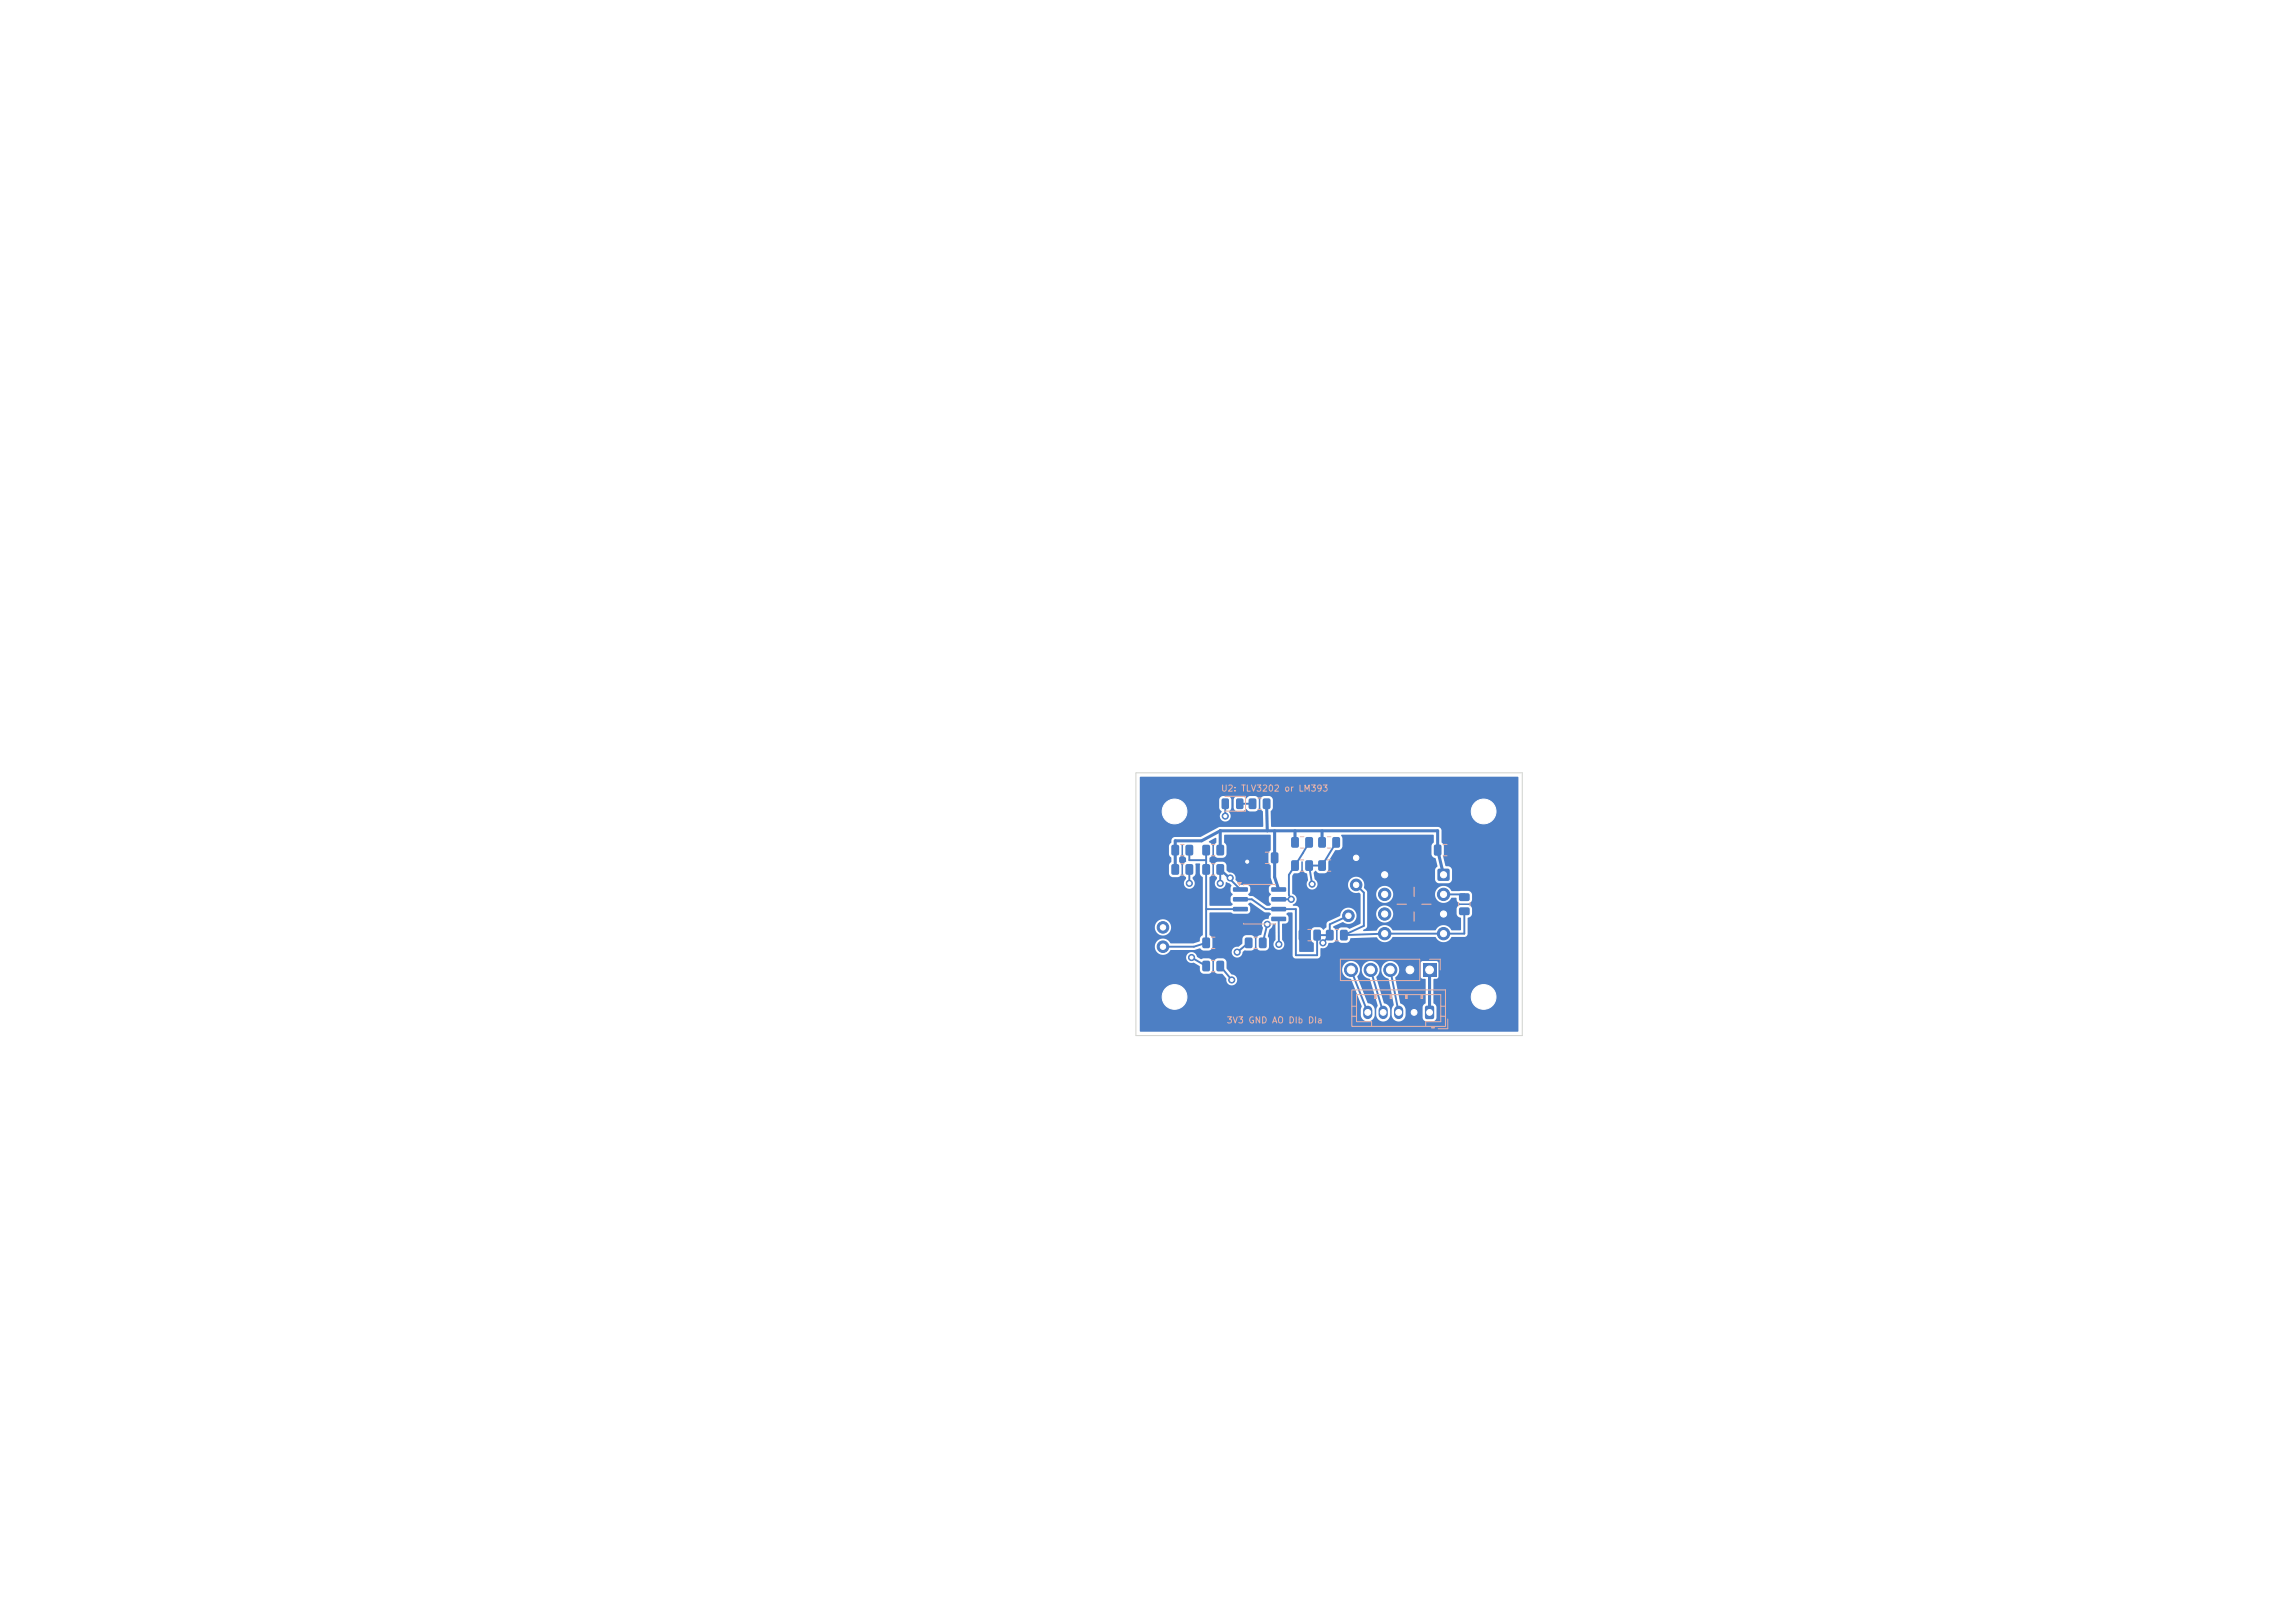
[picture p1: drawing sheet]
<svg xmlns="http://www.w3.org/2000/svg" width="297mm" height="210mm" viewBox="0 0 297 210" stroke-linecap="round" stroke-linejoin="round" font-family="sans-serif">
<defs><g id="words">
<g font-size=".8" fill="#e8b2a7">
<text x="157.9" y="102.6">U2: TLV3202 or LM393</text>
<text x="158.7" y="132.6">3V3 GND AO DIb DIa</text>
</g>
</g></defs>
<circle cx="175.5" cy="111" r=".75" fill="#4d7fc4" stroke="#4d7fc4" stroke-width=".13"/>
<path d="M186.1 112.5l.2-.1 1.2 .1 .1 .1-.1 1.3-.1 .1-1.3-.1-.1-.2z" fill="#4d7fc4"/>
<g fill="#4d7fc4" stroke="#4d7fc4" stroke-width=".13">
<circle cx="186.8" cy="115.7" r=".8"/>
<circle cx="186.8" cy="118.3" r=".8"/>
<circle cx="186.8" cy="120.8" r=".8"/>
<circle cx="179.2" cy="120.8" r=".8"/>
<circle cx="179.2" cy="118.3" r=".8"/>
<circle cx="179.2" cy="115.7" r=".8"/>
<circle cx="179.2" cy="113.2" r=".8"/>
<circle cx="150.5" cy="120" r=".75"/>
<circle cx="152" cy="105" r="3.2"/>
<circle cx="150.5" cy="122.5" r=".75"/>
<circle cx="192" cy="105" r="3.2"/>
<circle cx="192" cy="129" r="3.2"/>
<circle cx="152" cy="129" r="3.2"/>
<circle cx="175.5" cy="114.5" r=".75"/>
<circle cx="174.5" cy="118.5" r=".75"/>
</g>
<g fill="#4d7fc4">
<path d="M151.7 111.9l.7-.1 .2 .2v1l-.2 .2h-.6l-.2-.2v-.9z"/>
<path d="M153.5 111.9l.7-.1 .2 .2v1l-.1 .2h-.6l-.3-.2v-.9z"/>
<path d="M160 103.4l.7-.1 .2 .2v1l-.1 .2h-.6l-.2-.2z"/>
<path d="M158.1 103.4l.7-.1 .2 .2 .1 1-.2 .2h-.6l-.2-.2z"/>
<path d="M170.7 111.4l.7-.1 .2 .2v1l-.2 .2h-.6l-.2-.2v-.9z"/>
<path d="M172.5 111.4l.7-.1 .2 .2v1l-.1 .2h-.6l-.3-.2v-.9z"/>
<path d="M155.7 121.4l.7-.1 .2 .2v1l-.2 .2h-.6l-.2-.2v-.9z"/>
<path d="M157.5 121.4l.7-.1 .2 .2v1l-.1 .2h-.6l-.3-.2v-.9z"/>
<path d="M173.5 120.4l.7-.1 .2 .2v1l-.1 .2h-.6l-.3-.2v-.9z"/>
<path d="M171.7 120.4l.7-.1 .2 .2v1l-.2 .2h-.6l-.2-.2v-.9z"/>
<path d="M167.2 108.4l.7-.1 .2 .2v1l-.2 .2h-.6l-.2-.2v-.9z"/>
<path d="M169 108.4l.7-.1 .2 .2v1l-.1 .2h-.6l-.3-.2v-.9z"/>
<path d="M163 121.4l.7-.1 .2 .2v1l-.1 .2h-.6l-.3-.2v-.9z"/>
<path d="M161.2 121.4l.7-.1 .2 .2v1l-.2 .2h-.6l-.2-.2v-.9z"/>
<path d="M151.7 109.4l.7-.1 .2 .2v1l-.2 .2h-.6l-.2-.2v-.9z"/>
<path d="M153.5 109.4l.7-.1 .2 .2v1l-.1 .2h-.6l-.3-.2v-.9z"/>
<path d="M155.7 111.9l.7-.1 .2 .2v1l-.2 .2h-.6l-.2-.2v-.9z"/>
<path d="M157.5 111.9l.7-.1 .2 .2v1l-.1 .2h-.6l-.3-.2v-.9z"/>
<path d="M184.5 130.2l.9-.1 .2 .2v1.3l-.2 .3h-.7l-.3-.2v-1.3z"/>
</g>
<path d="M177 130.7v.6M179 130.7v.6M181 130.7v.6M183 130.7v.6" fill="none" stroke="#4d7fc4" stroke-width="1.2"/>
<g fill="#4d7fc4">
<path d="M170.7 108.4l.7-.1 .2 .2v1l-.2 .2h-.6l-.2-.2v-.9z"/>
<path d="M172.5 108.4l.7-.1 .2 .2v1l-.1 .2h-.6l-.3-.2v-.9z"/>
<path d="M184.2 124.7h1.7v1.7h-1.7z"/>
</g>
<g fill="#4d7fc4" stroke="#4d7fc4" stroke-width=".13">
<circle cx="182.5" cy="125.5" r=".85"/>
<circle cx="179.9" cy="125.5" r=".85"/>
<circle cx="177.4" cy="125.5" r=".85"/>
<circle cx="174.8" cy="125.5" r=".85"/>
</g>
<g fill="#4d7fc4">
<path d="M169 111.4l.7-.1 .2 .2v1l-.1 .2h-.6l-.3-.2v-.9z"/>
<path d="M167.2 111.4l.7-.1 .2 .2v1l-.2 .2h-.6l-.2-.2v-.9z"/>
<path d="M157.5 109.4l.7-.1 .2 .2v1l-.1 .2h-.6l-.3-.2v-.9z"/>
<path d="M155.7 109.4l.7-.1 .2 .2v1l-.2 .2h-.6l-.2-.2v-.9z"/>
<path d="M170 120.3h.7l.2 .1 .1 1.1-.2 .2h-.6l-.2-.1v-1.1z"/>
<path d="M168.1 120.3h.7l.2 .1 .1 1.1-.2 .2h-.6l-.2-.1v-1.1z"/>
<path d="M185.6 109.3h.7l.2 .1 .1 1.1-.2 .2h-.6l-.2-.1v-1.1z"/>
<path d="M187.5 109.3h.7l.2 .1 .1 1.1-.2 .2h-.6l-.2-.1v-1.1z"/>
<path d="M155.7 124.4l.7-.1 .2 .2v1l-.2 .2h-.6l-.2-.2v-.9z"/>
<path d="M157.5 124.4l.7-.1 .2 .2v1l-.1 .2h-.6l-.3-.2v-.9z"/>
<path d="M164.5 110.3h.7l.2 .1 .1 1.1-.2 .2h-.6l-.2-.1v-1.1z"/>
<path d="M162.6 110.3h.7l.2 .1 .1 1.1-.2 .2h-.6l-.2-.1v-1.1z"/>
<path d="M163.5 103.4l.7-.1 .2 .2v1l-.1 .2h-.6l-.3-.2v-.9z"/>
<path d="M161.7 103.4l.7-.1 .2 .2v1l-.2 .2h-.6l-.2-.2v-.9z"/>
<path d="M188.9 117.5l.2-.1h.9l.2 .3v.6l-.2 .1h-1l-.2-.2z"/>
<path d="M188.9 115.6h.2h.9l.2 .2v.6l-.2 .2h-1l-.2-.2z"/>
<path d="M159.6 114.8h1.8l.1 .1v.4l-.1 .1h-1.8v-.2z"/>
<path d="M159.6 116.1h1.8l.1 .1v.4l-.1 .1h-1.8v-.2z"/>
<path d="M159.6 117.4l1.8-.1 .1 .2v.3l-.1 .1h-1.8v-.1z"/>
<path d="M159.6 118.6h1.8l.1 .2v.3l-.1 .1h-1.8v-.1z"/>
<path d="M164.5 118.6h1.9l.1 .2-.1 .3-.1 .1h-1.7l-.1-.1z"/>
<path d="M164.5 117.4l1.9-.1 .1 .2-.1 .3-.1 .1h-1.7l-.1-.1z"/>
<path d="M164.5 116.1h1.9l.1 .1-.1 .4-.1 .1h-1.7l-.1-.2z"/>
<path d="M164.5 114.8h1.9l.1 .1-.1 .4-.1 .1h-1.7l-.1-.2z"/>
</g>
<g fill="#4d7fc4" stroke="#4d7fc4" stroke-width=".13">
<circle cx="161.4" cy="111.5" r=".4"/>
<circle cx="171.2" cy="122" r=".4"/>
<circle cx="169.8" cy="114.4" r=".4"/>
<circle cx="165.5" cy="122.2" r=".4"/>
<circle cx="158.6" cy="105.6" r=".4"/>
<circle cx="157.9" cy="114.3" r=".4"/>
<circle cx="153.9" cy="114.3" r=".4"/>
<circle cx="159.2" cy="113.6" r=".4"/>
<circle cx="154.2" cy="123.9" r=".4"/>
<circle cx="164" cy="119.6" r=".4"/>
<circle cx="167.1" cy="116.4" r=".4"/>
<circle cx="159.4" cy="126.8" r=".4"/>
<circle cx="160.1" cy="123.2" r=".4"/>
</g>
<path d="M157.9 107.5v2.5M157.9 107.5h28.2v2.5l.7 3.2M157.9 107.5l-2.4 1.3h-3.4v3.7M163.1 111l-1.7 .5M163.9 104l.1 3.5M165 107.5v6l.5 1.6M167.6 107.5v1.5M171.1 107.5v1.5M182.5 125.5l.5 5.5M185 125.5v5.5" fill="none" stroke="#4d7fc4" stroke-width=".4"/>
<g fill="none" stroke="#4d7fc4" stroke-width=".25">
<path d="M153.9 110v1.3h2.2M153.9 112.5v1.8M156.1 117.6h4.4M156.1 110v12l-1.6 .5h-4M157.9 112.5l1.3 1.1M157.9 112.5v1.8M157.9 112.5l2.6 2.6M158.6 104v1.6M160.4 104h1.7M160.5 116.4h1.5l1.8 1.2h3.9v6h2.8v-2.6h1.6M164 119.6l-.6 2.4M165.5 118.9v3.3"/>
<path d="M169.4 109l-2.6 4.2v2.6l.3 .6h-1.6M172.9 109l-1.8 3h-1.7l.4 2.4M174.5 118.5l-2.4 1.1v1.4M175.5 114.5l1 1v4.3l-2.6 1.2 5.3-.2h10.3v-2.9M186.8 115.7h2.7v.4M154.2 123.9l1.9 1.1M157.9 125l1.5 1.8M161.6 122l-1.5 1.2M172.1 121l-.9 1M174.8 125.5l2.2 5.5M177.4 125.5l1.6 5.5M179.9 125.5l1.1 5.5"/>
</g>
<g fill="#4d7fc4">
<path d="M156.5 108.8l.8-.4h.1v.6l-.3 .4v1.2l.2 .2 .2 .2h.7l.4-.2 .1-.3v-1.1l-.3-.4 .1-1h5.9l.1 .1v1.9l-.3 .4v1.1l.3 .5v1.6l.2 .9a.49 .49 0 0 0-.5 .4v.4l.3 .5-.3 .3v.5l.3 .4-.2 .2h-.3l-1.8-1.2-.5-.1-.1-.1-.1-.1 .3-.4v-.4l-.1-.3-.3-.1h-.8l-.7-.6a.8 .8 0 0 0-.9-1l-.3-.3v-.7l-.1-.2-.3-.2h-.8l-.2 .2-.2 .2v1.1l.2 .3a.28 .28 0 0 1 .2 .5 .72 .72 0 0 0 .2 1.2 .72 .72 0 0 0 1-.8l.4 .1 .3 .3-.1 .3v.4l.2 .5-.2 .3v.5l.2 .4-.2 .2h-2.7l-.1-.1v-3.6l.4-.4v-1.1l-.1-.2-.3-.3v-.5l.4-.4v-1.1l-.2-.3-.2-.2z"/>
<path d="M147.5 100.5h48.9l.1 .1v12h-8.6v-.1a.72 .72 0 0 0-.8-.4l-.3-1.3 .1-.3-.1-1.1-.2-.4v-1.6l-.1-.2-.3-.2h-21.6l-.1-.1-.1-1.9 .3-.5v-1l-.1-.3-.3-.2h-.8l-.2 .2-.2 .3h-.2l-.2-.3-.2-.2h-.8l-.4 .3-.3-.2-.3-.1a.98 .98 0 0 0-.9 .2l-.1 .3h-.3l-.2-.3a.98 .98 0 0 0-.9-.2 .54 .54 0 0 0-.5 .5v1.1l.3 .4a.72 .72 0 0 0 0 1.1 .72 .72 0 0 0 1 0 .72 .72 0 0 0-.1-1.1l.3-.4 .1-1.1h.3v1.1a.54 .54 0 0 0 .5 .4h.6l.4-.3 .5 .3 .9-.1 .3-.3v-1.1h.2v1.1l.3 .4 .1 1.9-.1 .1h-5.5l-2.5 1.3h-3.5a.67 .67 0 0 0-.3 .8l-.3 .2v.2v1.1l.3 .4v.5l-.3 .4v1.2l.1 .2 .3 .2h.7a.54 .54 0 0 0 .5-.5v-1.1l-.3-.4v-.5l.3-.4v-1.2l.1-.1 .1 .1v1.2l.4 .4v.5l-.2 .2-.2 .3v1.1l.2 .2a.28 .28 0 0 1 .2 .5 .71 .71 0 0 0-.1 1 .71 .71 0 0 0 1.1-.1 .71 .71 0 0 0-.2-1l.1-.2 .3-.4v-1.3l.6-.1v1.4l.4 .4v6.4h-4.1l-.1-.2a1.06 1.06 0 0 0-1.7-.5 1.06 1.06 0 0 0 .3 1.8 1.06 1.06 0 0 0 1.5-1.1h4.1l-.1 1.1a.66 .66 0 0 0-.3 .8l-.9 .3h-2.9a1.07 1.07 0 0 0-1.4-.6 1.07 1.07 0 0 0-.5 1.5 1.07 1.07 0 0 0 1.6 .3l.3-.4h3.1l.7-.2 .5 .3h.7l.2-.2 .2-.3v-1l-.1-.2-.3-.3 .1-2.9h2.7l.3 .1h1.8l.3-.1 .1-.2v-.5l-.3-.4 .3-.2 1.8 1.2 .7 .1 .1 .1 .1 .1-.3 .2v.4a.78 .78 0 0 0-.8 .3 .78 .78 0 0 0 0 .9l-.2 .9a.58 .58 0 0 0-.6 .5h-.2l-.2-.3-.2-.2-.9 .1-.3 .3v.7l-.5 .4a.72 .72 0 0 0-.9 .6 .72 .72 0 0 0 .7 .8 .72 .72 0 0 0 .7-.7l.3-.2h.8l.3-.2 .2-.3v-1h.2v1l.2 .3 .3 .2h.7l.3-.2 .1-.3v-1l-.1-.4 .2-.8 .2-.3 .3-.5 .3 .1v2a.73 .73 0 0 0-.1 1.1 .73 .73 0 0 0 1 0 .73 .73 0 0 0-.1-1.1v-2l.6-.1 .2-.2v-.6l-.2-.4v-.1l.2-.1h.5l.1 .1v5.5l.1 .2 .2 .1h3l.2-.2 .1-1 .1-.1a.74 .74 0 0 0 .9-.7l.7-.1 .3-.3v-1.2l-.4-.4v-.1l1.2-.6a1.07 1.07 0 0 0 1.6-.1 1.07 1.07 0 0 0-.2-1.5 1.07 1.07 0 0 0-1.5 .3l-.2 .5-1.6 .8-.1 .2-.1 .5-.3 .3h-.1l-.2-.3h-.3h-.6l-.4 .3v1.2v.2l.3 .4v1.1h-1.8l-.1-.1v-5.5l-.2-.4h-.6l.1-.2a.72 .72 0 0 0 .4-.7 .72 .72 0 0 0-.6-.6v-2.3l.2-.4h.6l.3-.3 .2-1.3 .1 .1v1.1l.2 .2 .4 .3 .1 .8a.72 .72 0 0 0 .1 1.1 .72 .72 0 0 0 1-.2 .72 .72 0 0 0-.3-1.1l-.1-.7 .2-.3 .6 .3h.7l.3-.3 .1-1.2 .9-1.5 .6-.1 .3-.3v-1.1l-.1-.4 .1-.1h11.8l.1 1-.3 .4v1.1a.77 .77 0 0 0 .5 .6l.2 1-.3 .4v1.3l.2 .3 .2 .2h1.3l.4-.2 .1-.3v-1.2h8.6v3.2h-6l-.2-.4-.2-.1h-2.3a1.12 1.12 0 0 0-1.2-.7 1.12 1.12 0 0 0-.9 1h-5.4v-.1a1.1 1.1 0 0 0-1.8-.6 1.1 1.1 0 0 0 .3 1.9 1.1 1.1 0 0 0 1.5-1.2h5.4v.2a1.14 1.14 0 0 0 1 1 1.14 1.14 0 0 0 1.2-.6h.5a.8 .8 0 0 0 .6 .7l1.2-.1 .3-.3v-.7h6v1.8h-6l-.2-.3-.2-.2h-1.1l-.3 .2a.99 .99 0 0 0-.2 .9h-8.2v-.2a1.1 1.1 0 0 0-1.8-.6 1.1 1.1 0 0 0 .3 1.9 1.1 1.1 0 0 0 1.5-1.1h8.2a.86 .86 0 0 0 .6 .6l-.1 1.6h-1.2a1.17 1.17 0 0 0-1-.7 1.17 1.17 0 0 0-1.1 .7h-5.5a1.17 1.17 0 0 0-1.1-.7 1.17 1.17 0 0 0-1 .7l-1.6 .1-.1-.1 .4-.3 .1-.3v-4.4l-.4-.5a1.07 1.07 0 0 0-.6-1.4 1.07 1.07 0 0 0-1.4 .7 1.07 1.07 0 0 0 .9 1.4l.5-.1 .2 .2v3.8l-1.4 .7-.4-.2h-.8l-.2 .2-.2 .2v1.1l.2 .3 .2 .2h.8a.55 .55 0 0 0 .4-.5l.1-.1 3.4-.1a1.17 1.17 0 0 0 1 .6 1.17 1.17 0 0 0 1.1-.7h5.5a1.17 1.17 0 0 0 1 .7 1.17 1.17 0 0 0 1.1-.7h1.7l.2-.1 .1-.2 .1-2.2a.6 .6 0 0 0 .5-.5v-.6h6v7h-10.3l-.3-.3-1.9 .1-.1 .2v1.8l.1 .2 .4 .1h.1v3.1l-.3 .3-.1 .5h-2.2l-.2-.4-.5-.4-.6-3.3a1.16 1.16 0 0 0 .3-1.6 1.16 1.16 0 0 0-1.7-.2 1.16 1.16 0 0 0 0 1.7l.5 .3 .7 3.3-.3 .6h-.2a1.06 1.06 0 0 0-.8-.8l-1-3.4a1.16 1.16 0 0 0 0-1.8 1.16 1.16 0 0 0-1.8 .5 1.16 1.16 0 0 0 1 1.6l1 3.4-.2 .5h-.2v-.1a1.11 1.11 0 0 0-.9-.7l-1.4-3.5a1.17 1.17 0 0 0-.2-1.8 1.17 1.17 0 0 0-1.7 .7 1.17 1.17 0 0 0 1.1 1.5h-14.7v-.1a.81 .81 0 0 0-.8-.5l-.6-.8v-.9l-.3-.3-.9-.1-.2 .2-.2 .3h-.2l-.2-.3-.2-.2h-.7l-.3 .1-.6-.3a.72 .72 0 0 0-.9-.6 .72 .72 0 0 0-.5 1 .72 .72 0 0 0 1 .4l.8 .4v.6l.3 .3 .8 .1 .2-.1 .2-.2 .1-1.2h.2v1.1l.2 .2a.95 .95 0 0 0 .8 .2l.6 .6a.71 .71 0 0 0 .6 .9 .71 .71 0 0 0 .8-.8h14.8l1.3 3.5-.1 .3a1.9 1.9 0 0 0 .1 1.2 .9 .9 0 0 0 1 .5 .9 .9 0 0 0 .7-.8v-.8h.2a1.41 1.41 0 0 0 .2 1.2 .9 .9 0 0 0 1 .3 .9 .9 0 0 0 .6-.7v-.8h.2a1.41 1.41 0 0 0 .2 1.2 .9 .9 0 0 0 1 .3 .9 .9 0 0 0 .6-.7v-.8h2.2v1.2l.3 .3 1.1 .1 .3-.3 .1-1.7-.4-.4v-3.1h.1l.4-.1 .1-.2 .1-1.8h10.3v8.8l-.1 .1h-48.9z"/>
</g>
<path d="M180.8 117h1.2M183 114.8v1.2M183 118v1.2M184 117h1.2" fill="none" stroke="#e8b2a7" stroke-width=".15"/>
<g fill="none" stroke="#e8b2a7" stroke-width=".13">
<path d="M152.8 111.8h.4M152.8 113.2h.4M152.8 109.3h.4M152.8 110.7h.4M156.8 111.8h.4M156.8 113.2h.4M156.8 109.3h.4M156.8 110.7h.4M158.5 103h2.7v2h-2.7M160.2 114.2h.4l-.2 .3zM160.9 114.5v-.1h4.2v.1M160.9 119.5v.1h4.2v-.1"/>
<path d="M162.8 103.3h.4M162.8 104.7h.4M163.7 110.3h.6M163.7 111.7h.6M168.3 111.3h.4M168.3 112.7h.4M168.3 108.3h.4M168.3 109.7h.4M171.8 111.3h.4M171.8 112.7h.4M171.8 108.3h.4M171.8 109.7h.4"/>
<path d="M186.7 109.3h.6M186.7 110.7h.6M188.8 116.8v.4M190.2 116.8v.4M156.8 121.3h.4M156.8 122.7h.4M156.8 124.3h.4M156.8 125.7h.4M162.3 121.3h.4M162.3 122.7h.4M169.2 120.3h.6M169.2 121.7h.6"/>
<path d="M172.8 120.3h.4M172.8 121.7h.4M173.5 124.1h10.2v2.8h-10.2zM174.9 130.2h.7M174.9 131.5h.7M174.9 128.1h12.2v4.7h-12.2zM177.5 132.8v-.6h-1.9v-3.5h10.9v3.5h-2v.6M177.9 128.7v.5h.2v-.5M178 128.7v.5M179.9 128.7v.5h.2v-.5M180 128.7v.5M181.9 128.7v.5h.2v-.5"/>
<path d="M182 128.7v.5M183.9 128.7v.5h.2v-.5M184 128.7v.5M185 124.1h1.4v1.4M185.3 132.8v.2h.3v-.2M185.3 132.9h.3M186.5 130.2h.6M186.5 131.5h.6M187.4 131.9v1.2h-1.3"/>
</g>
<path d="M160.2 114.2h.4l-.2 .3z" fill="#e8b2a7"/>
<path d="M147 100h50v34h-50z" fill="none" stroke="#d0d2cd" stroke-width=".13"/>
<g fill="#fff" stroke="#fff" stroke-width=".13">
<circle cx="161.4" cy="111.5" r=".2"/>
<circle cx="171.2" cy="122" r=".2"/>
<circle cx="169.8" cy="114.4" r=".2"/>
<circle cx="165.5" cy="122.2" r=".2"/>
<circle cx="158.6" cy="105.6" r=".2"/>
<circle cx="157.9" cy="114.3" r=".2"/>
<circle cx="153.9" cy="114.3" r=".2"/>
<circle cx="159.2" cy="113.6" r=".2"/>
<circle cx="154.2" cy="123.9" r=".2"/>
<circle cx="164" cy="119.6" r=".2"/>
<circle cx="167.1" cy="116.4" r=".2"/>
<circle cx="159.4" cy="126.8" r=".2"/>
<circle cx="160.1" cy="123.2" r=".2"/>
<circle cx="175.5" cy="111" r=".35"/>
<circle cx="186.8" cy="113.2" r=".4"/>
<circle cx="186.8" cy="115.7" r=".4"/>
<circle cx="186.8" cy="118.3" r=".4"/>
<circle cx="186.8" cy="120.8" r=".4"/>
<circle cx="179.2" cy="120.8" r=".4"/>
<circle cx="179.2" cy="118.3" r=".4"/>
<circle cx="179.2" cy="115.7" r=".4"/>
<circle cx="179.2" cy="113.2" r=".4"/>
<circle cx="150.5" cy="120" r=".35"/>
<circle cx="152" cy="105" r="1.6"/>
<circle cx="150.5" cy="122.5" r=".35"/>
<circle cx="192" cy="105" r="1.6"/>
<circle cx="192" cy="129" r="1.6"/>
<circle cx="152" cy="129" r="1.6"/>
<circle cx="175.5" cy="114.5" r=".35"/>
<circle cx="174.5" cy="118.5" r=".35"/>
<circle cx="185" cy="131" r=".37"/>
<circle cx="183" cy="131" r=".37"/>
<circle cx="181" cy="131" r=".37"/>
<circle cx="179" cy="131" r=".37"/>
<circle cx="177" cy="131" r=".37"/>
<circle cx="185" cy="125.5" r=".5"/>
<circle cx="182.5" cy="125.5" r=".5"/>
<circle cx="179.9" cy="125.5" r=".5"/>
<circle cx="177.4" cy="125.5" r=".5"/>
<circle cx="174.8" cy="125.5" r=".5"/>
</g>
<use href="#words"/>
</svg>
